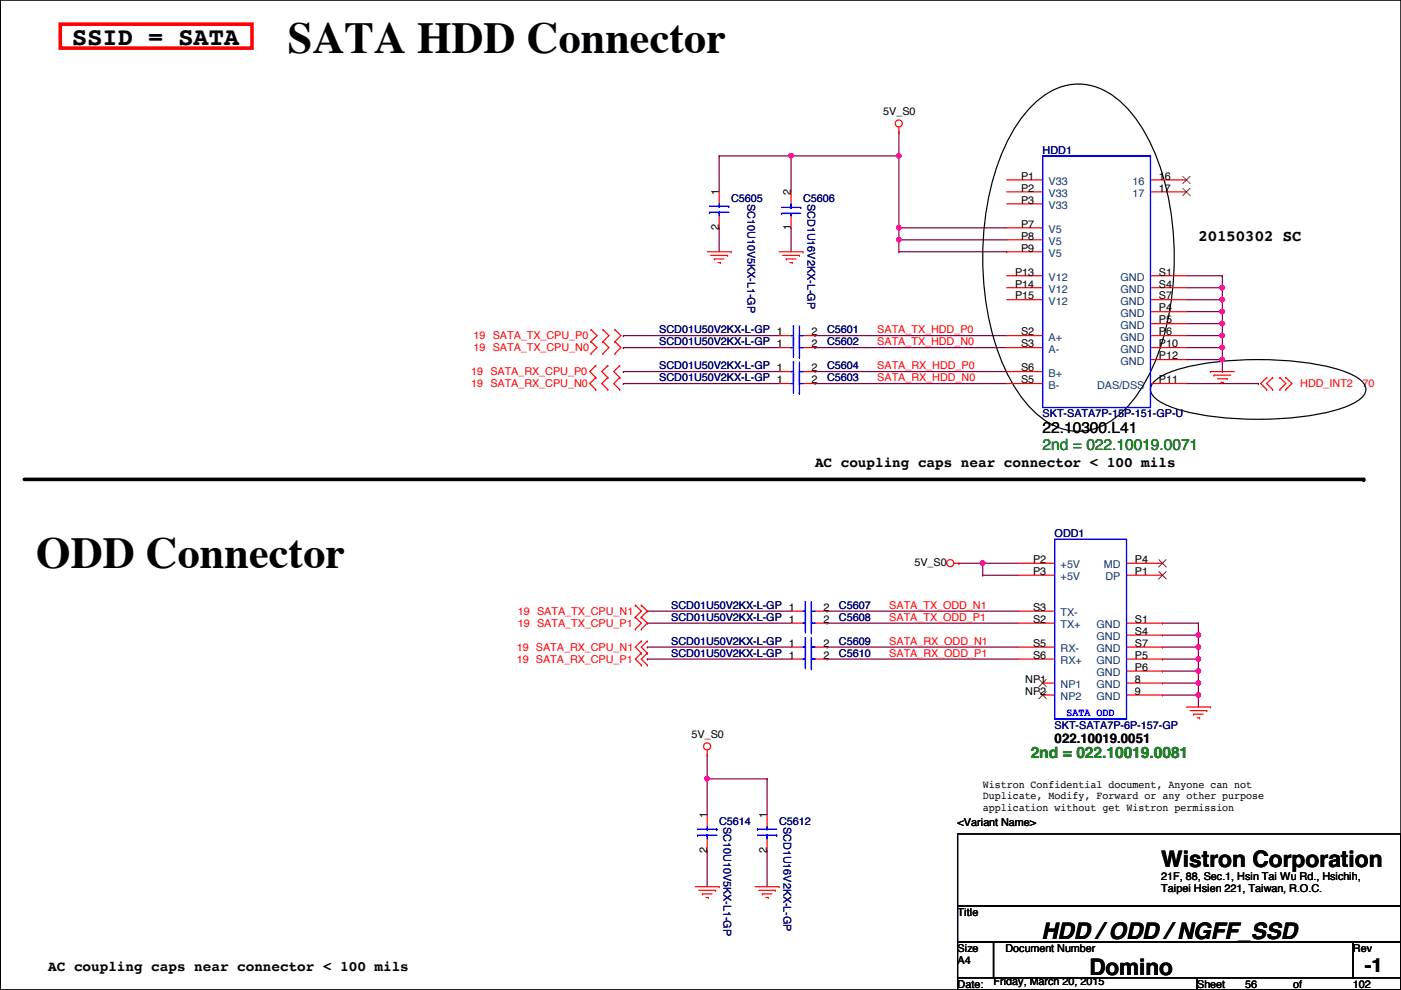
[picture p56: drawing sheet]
<svg xmlns="http://www.w3.org/2000/svg" width="297mm" height="210mm" viewBox="0 0 297 210" stroke-linecap="round" stroke-linejoin="round" font-family="sans-serif">
<defs><g id="words">
<g font-size="9.4">
<text x="61" y="11.2">SATA HDD Connector</text>
<text x="7.7" y="120.4">ODD Connector</text>
</g>
<text font-size="5.3" x="15.3" y="9.6">SSID = SATA</text>
<g font-size="4.8">
<text x="246.2" y="183.9">Wistron Corporation</text>
<text x="220.8" y="199.1">HDD / ODD / NGFF_SSD</text>
<text x="231" y="206.7">Domino</text>
</g>
<text font-size="4.1" x="289.4" y="206">-1</text>
<g font-size="3.3">
<text x="254.1" y="51">20150302 SC</text>
<text x="221.1" y="91.9">22.10300.L41</text>
</g>
<g font-size="3.3" fill="#008000">
<text x="221.1" y="95.5">2nd = 022.10019.0071</text>
<text x="218.5" y="160.6">2nd = 022.10019.0081</text>
</g>
<g font-size="3">
<text x="172.8" y="99.1">AC coupling caps near connector &lt; 100 mils</text>
<text x="10.2" y="205.8">AC coupling caps near connector &lt; 100 mils</text>
</g>
<text font-size="2.8" x="223.6" y="157.6">022.10019.0051</text>
<g font-size="2.3">
<text x="187.3" y="24.5">5V_S0</text>
<text x="152.4" y="41.4" transform="rotate(-90 152.4 41.4)">1</text>
<text x="167.7" y="41.4" transform="rotate(-90 167.7 41.4)">2</text>
<text x="216.5" y="38.1">P1</text>
<text x="216.5" y="40.6">P2</text>
<text x="245.7" y="38.1">16</text>
<text x="245.7" y="40.6">17</text>
<text x="216.5" y="43.2">P3</text>
<text x="152.4" y="48.8" transform="rotate(-90 152.4 48.8)">2</text>
<text x="167.7" y="48.8" transform="rotate(-90 167.7 48.8)">1</text>
<text x="216.5" y="48.3">P7</text>
<text x="216.5" y="50.8">P8</text>
<text x="216.5" y="53.3">P9</text>
<text x="215.2" y="58.4">P13</text>
<text x="245.7" y="58.4">S1</text>
<text x="215.2" y="61">P14</text>
<text x="215.2" y="63.5">P15</text>
<text x="245.7" y="61">S4</text>
<text x="245.7" y="63.5">S7</text>
<text x="172" y="71.1">2</text>
<text x="216.5" y="71.1">S2</text>
<text x="245.7" y="66">P4</text>
<text x="245.7" y="68.6">P5</text>
<text x="245.7" y="71.1">P6</text>
<text x="172" y="73.7">2</text>
<text x="216.5" y="73.7">S3</text>
<text x="245.7" y="73.7">P10</text>
<text x="245.7" y="76.2">P12</text>
<text x="172" y="78.7">2</text>
<text x="172" y="81.3">2</text>
<text x="216.5" y="78.7">S6</text>
<text x="216.5" y="81.3">S5</text>
<text x="245.7" y="81.3">P11</text>
<text x="193.9" y="120">5V_S0</text>
<text x="219" y="119.4">P2</text>
<text x="240.6" y="119.4">P4</text>
<text x="219" y="121.9">P3</text>
<text x="240.6" y="121.9">P1</text>
<text x="174.6" y="129.5">2</text>
<text x="219" y="129.5">S3</text>
<text x="174.6" y="132.1">2</text>
<text x="174.6" y="137.2">2</text>
<text x="219" y="137.2">S5</text>
<text x="219" y="132.1">S2</text>
<text x="240.6" y="132.1">S1</text>
<text x="240.6" y="134.6">S4</text>
<text x="240.6" y="137.2">S7</text>
<text x="174.6" y="139.7">2</text>
<text x="219" y="139.7">S6</text>
<text x="240.6" y="139.7">P5</text>
<text x="240.6" y="142.2">P6</text>
<text x="217.4" y="144.8">NP1</text>
<text x="217.4" y="147.3">NP2</text>
<text x="240.6" y="144.8">8</text>
<text x="240.6" y="147.3">9</text>
<text x="146.6" y="156.5">5V_S0</text>
<text x="208.4" y="167">Wistron Confidential document, Anyone can not</text>
<text x="149.9" y="173.5" transform="rotate(-90 149.9 173.5)">1</text>
<text x="162.6" y="173.5" transform="rotate(-90 162.6 173.5)">1</text>
<text x="208.4" y="169.5">Duplicate, Modify, Forward or any other purpose</text>
<text x="208.4" y="172">application without get Wistron permission</text>
<text x="203" y="175.1">&lt;Variant Name&gt;</text>
<text x="149.9" y="180.9" transform="rotate(-90 149.9 180.9)">2</text>
<text x="162.6" y="180.9" transform="rotate(-90 162.6 180.9)">2</text>
<text x="246.2" y="189.2">Taipei Hsien 221, Taiwan, R.O.C.</text>
<text x="246.2" y="186.5">21F, 88, Sec.1, Hsin Tai Wu Rd., Hsichih,</text>
<text x="203" y="194.1">Title</text>
<text x="203" y="201.8">Size</text>
<text x="213.2" y="201.8">Document Number</text>
<text x="286.8" y="201.8">Rev</text>
<text x="203" y="209.4">Date:</text>
<text x="203" y="204.3">A4</text>
<text x="210.6" y="208.9">Friday, March 20, 2015</text>
<text x="253.8" y="209.4">Sheet</text>
<text x="264" y="209.4">56</text>
<text x="274.1" y="209.4">of</text>
<text x="286.8" y="209.4">102</text>
</g>
<g font-size="2.3" fill="#000080">
<text x="221.1" y="32.6">HDD1</text>
<text x="155" y="42.8">C5605</text>
<text x="158.5" y="43.2" transform="rotate(90 158.5 43.2)">SC10U10V5KX-L1-GP</text>
<text x="170.3" y="42.8">C5606</text>
<text x="171.2" y="43.2" transform="rotate(90 171.2 43.2)">SCD1U16V2KX-L-GP</text>
<text x="139.8" y="70.7">SCD01U50V2KX-L-GP 1</text>
<text x="175.3" y="70.7">C5601</text>
<text x="139.8" y="73.2">SCD01U50V2KX-L-GP 1</text>
<text x="175.3" y="73.2">C5602</text>
<text x="139.8" y="78.3">SCD01U50V2KX-L-GP 1</text>
<text x="139.8" y="80.9">SCD01U50V2KX-L-GP 1</text>
<text x="175.3" y="78.3">C5604</text>
<text x="175.3" y="80.9">C5603</text>
<text x="221.1" y="88.5">SKT-SATA7P-15P-151-GP-U</text>
<text x="223.6" y="113.9">ODD1</text>
<text x="142.3" y="129.1">SCD01U50V2KX-L-GP 1</text>
<text x="142.3" y="131.7">SCD01U50V2KX-L-GP 1</text>
<text x="177.9" y="129.1">C5607</text>
<text x="177.9" y="131.7">C5608</text>
<text x="142.3" y="136.7">SCD01U50V2KX-L-GP 1</text>
<text x="177.9" y="136.7">C5609</text>
<text x="142.3" y="139.3">SCD01U50V2KX-L-GP 1</text>
<text x="177.9" y="139.3">C5610</text>
<text x="223.6" y="154.5">SKT-SATA7P-6P-157-GP</text>
<text x="152.5" y="174.8">C5614</text>
<text x="153.4" y="175.3" transform="rotate(90 153.4 175.3)">SC10U10V5KX-L1-GP</text>
<text x="165.2" y="174.8">C5612</text>
<text x="166.1" y="175.3" transform="rotate(90 166.1 175.3)">SCD1U16V2KX-L-GP</text>
</g>
<g font-size="2.3" fill="#004080">
<text x="222.3" y="39.2">V33</text>
<text x="222.3" y="41.7">V33</text>
<text x="240.1" y="39.2">16</text>
<text x="240.1" y="41.7">17</text>
<text x="222.3" y="44.3">V33</text>
<text x="222.3" y="49.4">V5</text>
<text x="222.3" y="51.9">V5</text>
<text x="222.3" y="54.4">V5</text>
<text x="222.3" y="59.5">V12</text>
<text x="237.6" y="59.5">GND</text>
<text x="222.3" y="62.1">V12</text>
<text x="222.3" y="64.6">V12</text>
<text x="237.6" y="62.1">GND</text>
<text x="237.6" y="64.6">GND</text>
<text x="237.6" y="67.1">GND</text>
<text x="237.6" y="69.7">GND</text>
<text x="222.3" y="72.2">A+</text>
<text x="222.3" y="74.8">A-</text>
<text x="237.6" y="72.2">GND</text>
<text x="237.6" y="74.8">GND</text>
<text x="237.6" y="77.3">GND</text>
<text x="222.3" y="79.8">B+</text>
<text x="222.3" y="82.4">B-</text>
<text x="232.6" y="82.4">DAS/DSS</text>
<text x="224.9" y="120.5">+5V</text>
<text x="224.9" y="123">+5V</text>
<text x="234" y="120.5">MD</text>
<text x="234.4" y="123">DP</text>
<text x="224.9" y="130.6">TX-</text>
<text x="224.9" y="133.2">TX+</text>
<text x="232.5" y="133.2">GND</text>
<text x="232.5" y="135.7">GND</text>
<text x="224.9" y="138.3">RX-</text>
<text x="224.9" y="140.8">RX+</text>
<text x="232.5" y="138.3">GND</text>
<text x="232.5" y="140.8">GND</text>
<text x="232.5" y="143.3">GND</text>
<text x="224.9" y="145.9">NP1</text>
<text x="224.9" y="148.4">NP2</text>
<text x="232.5" y="145.9">GND</text>
<text x="232.5" y="148.4">GND</text>
</g>
<g font-size="2.3" fill="#f00">
<text x="100.4" y="72">19 SATA_TX_CPU_P0</text>
<text x="186" y="70.7">SATA_TX_HDD_P0</text>
<text x="100.4" y="74.5">19 SATA_TX_CPU_N0</text>
<text x="186" y="73.2">SATA_TX_HDD_N0</text>
<text x="99.9" y="79.6">19 SATA_RX_CPU_P0</text>
<text x="99.9" y="82.1">19 SATA_RX_CPU_N0</text>
<text x="186" y="78.3">SATA_RX_HDD_P0</text>
<text x="186" y="80.8">SATA_RX_HDD_N0</text>
<text x="275.7" y="82.1">HDD_INT2</text>
<text x="288.9" y="82.1">70</text>
<text x="109.8" y="130.4">19 SATA_TX_CPU_N1</text>
<text x="188.5" y="129.1">SATA_TX_ODD_N1</text>
<text x="188.5" y="131.6">SATA_TX_ODD_P1</text>
<text x="109.8" y="132.9">19 SATA_TX_CPU_P1</text>
<text x="188.5" y="136.7">SATA_RX_ODD_N1</text>
<text x="109.6" y="138">19 SATA_RX_CPU_N1</text>
<text x="109.6" y="140.5">19 SATA_RX_CPU_P1</text>
<text x="188.5" y="139.2">SATA_RX_ODD_P1</text>
</g>
<text font-size="2.3" fill="#00f" x="226.1" y="151.8">SATA ODD</text>
</g></defs>
<path d="M.1 0h296.9v209.8h-296.9z" fill="none" stroke="#000" stroke-width=".25"/>
<g fill="none" stroke="#800040" stroke-width=".25">
<path d="M152.5 48.3h.1M152.5 48.3v5.1M167.7 48.3h.1M167.7 48.3v5.1M132.2 71.2h.1M132.2 73.7h.1M132.2 78.8h.1M132.2 71.2h33M132.2 73.7h33M132.2 78.8h33M172.8 73.7h.1M172.8 71.2h.1"/>
<path d="M172.8 78.8h.1M172.8 71.2h40.6M172.8 73.7h40.6M172.8 78.8h40.6M132.2 81.3h.1M132.2 81.3h33M172.8 81.3h.1M172.8 81.3h40.6M137.2 132.1h30.5M137.2 129.6h30.5M137.2 139.7h30.5M137.2 137.2h30.5"/>
<path d="M137.2 132.1h.1M137.2 129.6h.1M137.2 139.7h.1M137.2 137.2h.1M149.9 165.1h.1M149.9 165.1v7.7M149.9 165.1h12.7M162.6 165.1h.1M162.6 165.1v7.7M149.9 180.4h.1M149.9 180.4v7.6M162.6 180.4h.1"/>
<path d="M162.6 180.4v7.6"/>
</g>
<circle cx="149.9" cy="165.1" r=".49" fill="#f0f"/>
<circle cx="149.9" cy="165.1" r=".49" fill="none" stroke="#f0f" stroke-width=".25"/>
<path d="M190.6 33.1h.1M190.6 33.1v15.2M190.6 50.8h22.8M190.6 48.3h22.8M190.6 50.8h.1M190.6 53.4h.1M190.6 48.3h.1M190.6 50.8v2.6M190.6 53.4h22.8M213.4 53.4h.1" fill="none" stroke="#800040" stroke-width=".25"/>
<circle cx="190.6" cy="48.3" r=".49" fill="#f0f"/>
<circle cx="190.6" cy="48.3" r=".49" fill="none" stroke="#f0f" stroke-width=".25"/>
<path d="M190.6 50.8h.1M190.6 48.3v2.5" fill="none" stroke="#800040" stroke-width=".25"/>
<circle cx="190.6" cy="50.8" r=".49" fill="#f0f"/>
<circle cx="190.6" cy="50.8" r=".49" fill="none" stroke="#f0f" stroke-width=".25"/>
<path d="M251.5 58.5h7.7M259.2 58.5h.1M259.2 58.5v2.5M259.2 61h.1" fill="none" stroke="#800040" stroke-width=".25"/>
<circle cx="259.1" cy="61" r=".49" fill="#f0f"/>
<circle cx="259.1" cy="61" r=".49" fill="none" stroke="#f0f" stroke-width=".25"/>
<path d="M251.5 61h7.7M259.2 61h.1M259.2 63.5h.1M259.2 61v2.5" fill="none" stroke="#800040" stroke-width=".25"/>
<circle cx="259.1" cy="63.5" r=".49" fill="#f0f"/>
<circle cx="259.1" cy="63.5" r=".49" fill="none" stroke="#f0f" stroke-width=".25"/>
<path d="M251.5 63.5h7.7M259.2 63.5h.1M259.2 66.1h.1M259.2 63.5v2.6" fill="none" stroke="#800040" stroke-width=".25"/>
<circle cx="259.1" cy="66.1" r=".49" fill="#f0f"/>
<circle cx="259.1" cy="66.1" r=".49" fill="none" stroke="#f0f" stroke-width=".25"/>
<path d="M251.5 66.1h7.7M259.2 66.1h.1M259.2 68.6h.1M259.2 66.1v2.5" fill="none" stroke="#800040" stroke-width=".25"/>
<circle cx="259.1" cy="68.6" r=".49" fill="#f0f"/>
<circle cx="259.1" cy="68.6" r=".49" fill="none" stroke="#f0f" stroke-width=".25"/>
<path d="M251.5 68.6h7.7M259.2 68.6h.1M259.2 71.2h.1M259.2 68.6v2.6" fill="none" stroke="#800040" stroke-width=".25"/>
<circle cx="259.1" cy="71.1" r=".49" fill="#f0f"/>
<circle cx="259.1" cy="71.1" r=".49" fill="none" stroke="#f0f" stroke-width=".25"/>
<path d="M251.5 71.2h7.7M259.2 71.2h.1M259.2 73.7h.1M259.2 71.2v2.5" fill="none" stroke="#800040" stroke-width=".25"/>
<circle cx="259.1" cy="73.7" r=".49" fill="#f0f"/>
<circle cx="259.1" cy="73.7" r=".49" fill="none" stroke="#f0f" stroke-width=".25"/>
<path d="M251.5 73.7h7.7M259.2 73.7h.1M259.2 76.2h.1M259.2 73.7v2.5" fill="none" stroke="#800040" stroke-width=".25"/>
<circle cx="259.1" cy="76.2" r=".49" fill="#f0f"/>
<circle cx="259.1" cy="76.2" r=".49" fill="none" stroke="#f0f" stroke-width=".25"/>
<path d="M152.5 33.1h.1M152.5 33.1v7.6M152.5 33.1h15.2M167.7 33.1h.1M251.5 76.2h7.7M259.2 76.2h.1M259.2 78.8h.1M259.2 76.2v2.6" fill="none" stroke="#800040" stroke-width=".25"/>
<circle cx="167.7" cy="33" r=".49" fill="#f0f"/>
<circle cx="167.7" cy="33" r=".49" fill="none" stroke="#f0f" stroke-width=".25"/>
<path d="M167.7 33.1h.1M167.7 33.1v7.6M167.7 33.1h22.9M190.6 28h.1M190.6 33.1h.1M190.6 28v5.1" fill="none" stroke="#800040" stroke-width=".25"/>
<circle cx="190.6" cy="33" r=".49" fill="#f0f"/>
<circle cx="190.6" cy="33" r=".49" fill="none" stroke="#f0f" stroke-width=".25"/>
<path d="M246.5 132.1h7.6M246.5 137.2h7.6M246.5 132.1h.1M246.5 134.7h.1M246.5 137.2h.1M254.1 132.1h.1M254.1 137.2h.1M254.1 132.1v2.6h-7.6M254.1 137.2v2.5M149.9 160.1h.1M149.9 160.1v5" fill="none" stroke="#800040" stroke-width=".25"/>
<circle cx="254.1" cy="137.2" r=".49" fill="#f0f"/>
<circle cx="254.1" cy="137.2" r=".49" fill="none" stroke="#f0f" stroke-width=".25"/>
<path d="M246.5 139.7h7.6M246.5 139.7h.1M254.1 142.3h.1M254.1 142.3v2.5" fill="none" stroke="#800040" stroke-width=".25"/>
<circle cx="254.1" cy="142.3" r=".49" fill="#f0f"/>
<circle cx="254.1" cy="142.3" r=".49" fill="none" stroke="#f0f" stroke-width=".25"/>
<path d="M246.5 142.3h7.6M246.5 144.8h7.6M246.5 147.4h7.6M246.5 142.3h.1M246.5 144.8h.1M246.5 147.4h.1M254.1 147.4h.1M254.1 147.4v2.5" fill="none" stroke="#800040" stroke-width=".25"/>
<circle cx="254.1" cy="147.3" r=".49" fill="#f0f"/>
<circle cx="254.1" cy="147.3" r=".49" fill="none" stroke="#f0f" stroke-width=".25"/>
<path d="M203.3 119.4h12.7M203.3 119.4h.1M208.4 119.4h.1M208.4 119.4v2.6M208.4 122h7.6M208.4 122h.1" fill="none" stroke="#800040" stroke-width=".25"/>
<circle cx="208.3" cy="119.4" r=".49" fill="#f0f"/>
<circle cx="208.3" cy="119.4" r=".49" fill="none" stroke="#f0f" stroke-width=".25"/>
<path d="M175.3 137.2h40.7M175.3 139.7h40.7M175.3 129.6h40.7M175.3 132.1h40.7M175.3 137.2h.1M175.3 139.7h.1M175.3 129.6h.1M175.3 132.1h.1M254.1 139.7h.1M254.1 139.7v2.6" fill="none" stroke="#800040" stroke-width=".25"/>
<circle cx="254.1" cy="139.7" r=".49" fill="#f0f"/>
<circle cx="254.1" cy="139.7" r=".49" fill="none" stroke="#f0f" stroke-width=".25"/>
<path d="M254.1 134.7h.1M254.1 134.7v2.5" fill="none" stroke="#800040" stroke-width=".25"/>
<circle cx="254.1" cy="134.6" r=".49" fill="#f0f"/>
<circle cx="254.1" cy="134.6" r=".49" fill="none" stroke="#f0f" stroke-width=".25"/>
<path d="M254.1 144.8h.1M254.1 144.8v2.6" fill="none" stroke="#800040" stroke-width=".25"/>
<circle cx="254.1" cy="144.8" r=".49" fill="#f0f"/>
<circle cx="254.1" cy="144.8" r=".49" fill="none" stroke="#f0f" stroke-width=".25"/>
<path d="M251.5 81.3h15.3M266.8 81.3h.1" fill="none" stroke="#800040" stroke-width=".25"/>
<g fill="none" stroke="#f00" stroke-width=".25">
<path d="M190.6 28h.1M190.6 27v1M213.4 38.1h7.7M243.9 38.1h7.6M149.9 53.4h5.1M150.7 54.1h3.6M151.5 54.9h.1M151.5 54.9h2M152.2 55.7h.5M152.5 40.7v2.5M152.5 45.8v2.5M152.7 55.7h.1"/>
<path d="M154.3 54.1h.1M155 53.4h.1M165.2 53.4h5.1M165.9 54.1h3.6M166.7 54.9h.1M166.7 54.9h2M167.5 55.7h.5M167.7 40.7v2.5M167.7 45.8v2.5M168 55.7h.1M169.5 54.1h.1M170.3 53.4h.1"/>
<path d="M213.4 53.4h7.7M213.4 58.5h7.7M213.4 40.7h7.7M213.4 43.2h7.7M213.4 48.3h7.7M213.4 50.8h7.7M243.9 58.5h7.6M243.9 40.7h7.6M125.3 75h.1M125.3 72.4h.1M125.3 69.9h.1M125.3 72.4l1.3 1.3-1.3 1.3"/>
<path d="M125.3 69.9l1.3 1.3-1.3 1.2M126.3 77.5h.1M126.3 77.5l-1.3 1.3 1.3 1.3M127.8 72.4h.1M127.8 75h.1M127.8 69.9h.1M127.8 72.4l1.3 1.3-1.3 1.3M127.8 69.9l1.3 1.3-1.3 1.2M128.9 77.5l-1.3 1.3 1.3 1.3M128.9 77.5h.1M130.4 69.9l1.3 1.3-1.3 1.2M130.4 72.4l1.3 1.3-1.3 1.3"/>
<path d="M130.4 75h.1M130.4 72.4h.1M130.4 69.9h.1M131.4 77.5h.1M131.4 77.5l-1.3 1.3 1.3 1.3M165.2 78.8h2.5M165.2 71.2h2.5M165.2 73.7h2.5M170.3 78.8h2.5M170.3 71.2h2.5M170.3 73.7h2.5M213.4 78.8h7.7"/>
<path d="M213.4 61h7.7M213.4 63.5h7.7M213.4 71.2h7.7M213.4 73.7h7.7M243.9 61h7.6M243.9 63.5h7.6M243.9 66.1h7.6M243.9 68.6h7.6M243.9 71.2h7.6M243.9 73.7h7.6M243.9 76.2h7.6M256.6 78.8h.1"/>
<path d="M256.6 78.8h5.1M257.4 79.5h3.5M257.4 79.5h.1M126.3 80.1h.1M126.3 82.6h.1M126.3 80.1l-1.3 1.2 1.3 1.3M128.9 80.1l-1.3 1.2 1.3 1.3M128.9 80.1h.1M128.9 82.6h.1M131.4 80.1h.1M131.4 82.6h.1M131.4 80.1l-1.3 1.2 1.3 1.3"/>
<path d="M165.2 81.3h2.5M170.3 81.3h2.5M213.4 81.3h7.7M243.9 81.3h7.6M258.1 80.3h2.1M258.9 81.1h.1M258.9 81.1h.5M260.2 80.3h.1M268.6 80.1l-1.3 1.2 1.3 1.3M268.6 82.6h.1M268.6 80.1h.1M269.8 82.6h.1"/>
<path d="M269.8 80.1h.1M269.8 80.1l-1.2 1.2 1.2 1.3M271.4 80.1l1.2 1.2-1.2 1.3M271.4 80.1h.1M271.4 82.6h.1M272.6 82.6h.1M272.6 80.1h.1M272.6 80.1l1.3 1.2-1.3 1.3M202.3 119.4h1M203.3 119.4h.1M216 119.4h7.6M238.8 119.4h7.7"/>
<path d="M134.7 133.4h.1M134.7 130.9h.1M134.7 128.3h.1M134.7 130.9l1.3 1.2-1.3 1.3M134.7 128.3l1.3 1.3-1.3 1.3M136 135.9l-1.3 1.3 1.3 1.3M136 138.5l-1.3 1.2 1.3 1.3M136 130.9h.1M136 133.4h.1M136 128.3h.1M136 138.5h.1M136 135.9h.1"/>
<path d="M136 130.9l1.2 1.2-1.2 1.3M136 128.3l1.2 1.3-1.2 1.3M137.2 135.9l-1.2 1.3 1.2 1.3M137.2 138.5l-1.2 1.2 1.2 1.3M137.2 138.5h.1M137.2 135.9h.1M167.7 129.6h2.6M167.7 139.7h2.6M167.7 132.1h2.6M167.7 137.2h2.6M172.8 129.6h2.5M172.8 139.7h2.5"/>
<path d="M172.8 132.1h2.5M172.8 137.2h2.5M216 129.6h7.6M216 139.7h7.6M216 132.1h7.6M216 137.2h7.6M216 122h7.6M238.8 139.7h7.7M238.8 132.1h7.7M238.8 137.2h7.7M238.8 134.7h7.7M238.8 122h7.7"/>
<path d="M136 141h.1M137.2 141h.1M149.9 159v1.1M221.1 144.8h2.5M221.1 147.4h2.5M238.8 142.3h7.7M238.8 144.8h7.7M238.8 147.4h7.7M251.5 149.9h5.1M252.3 150.7h3.6M253.1 151.4h2M253.1 151.4h.1"/>
<path d="M253.8 152.2h.5M254.3 152.2h.1M255.9 150.7h.1M256.6 149.9h.1M149.9 160.1h.1M149.9 172.8v2.5M149.9 177.8v2.6M162.6 172.8v2.5M162.6 177.8v2.6M147.4 188h5.1M148.2 188.8h3.5M148.9 189.5h2.1"/>
<path d="M148.9 189.5h.1M149.7 190.3h.5M150.2 190.3h.1M151.7 188.8h.1M152.5 188h.1M160.1 188h5.1M160.9 188.8h3.5M161.6 189.5h2.1M161.6 189.5h.1M162.4 190.3h.5M162.9 190.3h.1M164.4 188.8h.1"/>
<path d="M165.2 188h.1"/>
<circle cx="190.6" cy="26.2" r=".75"/>
<circle cx="201.5" cy="119.4" r=".75"/>
<circle cx="149.9" cy="158.3" r=".75"/>
</g>
<path d="M218.8 22.4a13.2 13.2 0 0 1 12.8-4.2 18.7 18.7 0 0 1 10.4 8.6 53.1 53.1 0 0 1 7 27.8 53.2 53.2 0 0 1-7 27.8 18.7 18.7 0 0 1-10.4 8.6 12.5 12.5 0 0 1-11.5-3 32.3 32.3 0 0 1-9.2-15.6 62.8 62.8 0 0 1 1.5-39.9 31.2 31.2 0 0 1 6.4-10.1zM244.9 80.7a17.4 17.4 0 0 1 7.3-3 73.1 73.1 0 0 1 30.7 .4 12 12 0 0 1 6.2 3.2 2.15 2.15 0 0 1-.5 3.1 17.5 17.5 0 0 1-7.3 3.1 72.3 72.3 0 0 1-30.7-.5 12 12 0 0 1-6.2-3.2 2.15 2.15 0 0 1 .5-3.1zM203 176.8h94v15.3h-94zM203 192.1h94v7.6h-94zM203 199.7h7.6v7.6h-7.6zM210.6 199.7h76.2v7.6h-76.2zM286.8 199.7h10.2v7.6h-10.2zM203 207.3h50.8v2.5h-50.8zM253.8 207.3h43.2v2.5h-43.2z" fill="none" stroke="#000" stroke-width=".25"/>
<path d="M12.8 5.1h40.6v5.1h-40.6z" fill="none" stroke="#f00" stroke-width=".76"/>
<path d="M5.2 101.6h283.9" fill="none" stroke="#000" stroke-width=".76"/>
<circle cx="289.1" cy="101.6" r=".38" fill="#000"/>
<path d="M250.8 37.4l1.5 1.5M250.8 39.9l1.5 1.6M252.3 37.4l-1.6 1.5M252.3 39.9l-1.6 1.6M245.7 118.7l1.6 1.5M247.2 118.7l-1.5 1.5M245.7 121.2l1.6 1.6M247.2 121.2l-1.5 1.6M220.3 144.1l1.6 1.5M220.3 146.6l1.6 1.6M221.8 146.6l-1.5 1.6M221.8 144.1l-1.5 1.5" fill="none" stroke="#804000" stroke-width=".21"/>
<g fill="none" stroke="#00f" stroke-width=".25">
<path d="M221.1 33.1h22.8v53.3h-22.8zM150.4 45h.1M150.4 43.7h4.1M150.4 45h4.1M152.5 43.7h.1M152.5 45h.1M152.5 43.2v.5M152.5 45v.8M154.5 43.7h.1M165.7 45.3h4.1M165.7 45.3h.1M165.7 44h4.1"/>
<path d="M167.7 45.3h.1M167.7 44h.1M167.7 43.2v.8M167.7 45.3v.5M169.8 44h.1M167.7 78.8h.5M167.7 73.7h.5M167.7 71.2h.5M168.2 78.8h.1M168.2 76.8h.1M168.2 73.7h.1M168.2 71.7h.1"/>
<path d="M168.2 79.3h.1M168.2 71.2h.1M168.2 69.1h.1M168.2 69.1v6.6M168.2 76.8v6.6M169.5 78.8h.1M169.5 73.7h.1M169.5 75.7h.1M169.5 71.2h.1M169.5 73.2h.1M169.5 69.1v6.6M169.5 76.8v6.6"/>
<path d="M169.5 78.8h.8M169.5 73.7h.8M169.5 71.2h.8M167.7 81.3h.5M168.2 81.3h.1M169.5 80.8h.1M169.5 81.3h.1M169.5 83.4h.1M169.5 81.3h.8M223.6 114.3h15.2v38.1h-15.2zM170.3 129.6h.5M170.3 139.7h.5"/>
<path d="M170.3 132.1h.5M170.3 137.2h.5M170.8 129.6h.1M170.8 127.6h.1M170.8 139.7h.1M170.8 137.7h.1M170.8 132.1h.1M170.8 130.1h.1M170.8 137.2h.1M170.8 135.2h.1M170.8 127.6v6.6M170.8 135.2v6.6"/>
<path d="M172 129.6h.1M172 131.6h.1M172 139.7h.1M172 132.1h.1M172 134.2h.1M172 137.2h.1M172 139.2h.1M172 127.6v6.6M172 135.2v6.6M172 129.6h.8M172 139.7h.8M172 132.1h.8"/>
<path d="M172 137.2h.8M172 141.8h.1M147.9 177.1h4.1M147.9 177.1h.1M147.9 175.8h4.1M149.9 175.8h.1M149.9 177.1h.1M149.9 175.3v.5M149.9 177.1v.7M152 175.8h.1M160.6 175.8h4.1M160.6 175.8h.1"/>
<path d="M160.6 177.1h4.1M162.6 175.8h.1M162.6 177.1h.1M162.6 175.3v.5M162.6 177.1v.7M164.7 177.1h.1"/>
</g>
<circle cx="149.9" cy="165.1" r=".49" fill="#f0f"/>
<circle cx="149.9" cy="165.1" r=".49" fill="none" stroke="#f0f" stroke-width=".25"/>
<circle cx="190.6" cy="48.3" r=".49" fill="#f0f"/>
<circle cx="190.6" cy="48.3" r=".49" fill="none" stroke="#f0f" stroke-width=".25"/>
<circle cx="190.6" cy="50.8" r=".49" fill="#f0f"/>
<circle cx="190.6" cy="50.8" r=".49" fill="none" stroke="#f0f" stroke-width=".25"/>
<circle cx="259.1" cy="61" r=".49" fill="#f0f"/>
<circle cx="259.1" cy="61" r=".49" fill="none" stroke="#f0f" stroke-width=".25"/>
<circle cx="259.1" cy="63.5" r=".49" fill="#f0f"/>
<circle cx="259.1" cy="63.5" r=".49" fill="none" stroke="#f0f" stroke-width=".25"/>
<circle cx="259.1" cy="66.1" r=".49" fill="#f0f"/>
<circle cx="259.1" cy="66.1" r=".49" fill="none" stroke="#f0f" stroke-width=".25"/>
<circle cx="259.1" cy="68.6" r=".49" fill="#f0f"/>
<circle cx="259.1" cy="68.6" r=".49" fill="none" stroke="#f0f" stroke-width=".25"/>
<circle cx="259.1" cy="71.1" r=".49" fill="#f0f"/>
<circle cx="259.1" cy="71.1" r=".49" fill="none" stroke="#f0f" stroke-width=".25"/>
<circle cx="259.1" cy="73.7" r=".49" fill="#f0f"/>
<circle cx="259.1" cy="73.7" r=".49" fill="none" stroke="#f0f" stroke-width=".25"/>
<circle cx="259.1" cy="76.2" r=".49" fill="#f0f"/>
<circle cx="259.1" cy="76.2" r=".49" fill="none" stroke="#f0f" stroke-width=".25"/>
<circle cx="167.7" cy="33" r=".49" fill="#f0f"/>
<circle cx="167.7" cy="33" r=".49" fill="none" stroke="#f0f" stroke-width=".25"/>
<circle cx="190.6" cy="33" r=".49" fill="#f0f"/>
<circle cx="190.6" cy="33" r=".49" fill="none" stroke="#f0f" stroke-width=".25"/>
<circle cx="254.1" cy="137.2" r=".49" fill="#f0f"/>
<circle cx="254.1" cy="137.2" r=".49" fill="none" stroke="#f0f" stroke-width=".25"/>
<circle cx="254.1" cy="142.3" r=".49" fill="#f0f"/>
<circle cx="254.1" cy="142.3" r=".49" fill="none" stroke="#f0f" stroke-width=".25"/>
<circle cx="254.1" cy="147.3" r=".49" fill="#f0f"/>
<circle cx="254.1" cy="147.3" r=".49" fill="none" stroke="#f0f" stroke-width=".25"/>
<circle cx="208.3" cy="119.4" r=".49" fill="#f0f"/>
<circle cx="208.3" cy="119.4" r=".49" fill="none" stroke="#f0f" stroke-width=".25"/>
<circle cx="254.1" cy="139.7" r=".49" fill="#f0f"/>
<circle cx="254.1" cy="139.7" r=".49" fill="none" stroke="#f0f" stroke-width=".25"/>
<circle cx="254.1" cy="134.6" r=".49" fill="#f0f"/>
<circle cx="254.1" cy="134.6" r=".49" fill="none" stroke="#f0f" stroke-width=".25"/>
<circle cx="254.1" cy="144.8" r=".49" fill="#f0f"/>
<circle cx="254.1" cy="144.8" r=".49" fill="none" stroke="#f0f" stroke-width=".25"/>
<use href="#words"/>
</svg>
